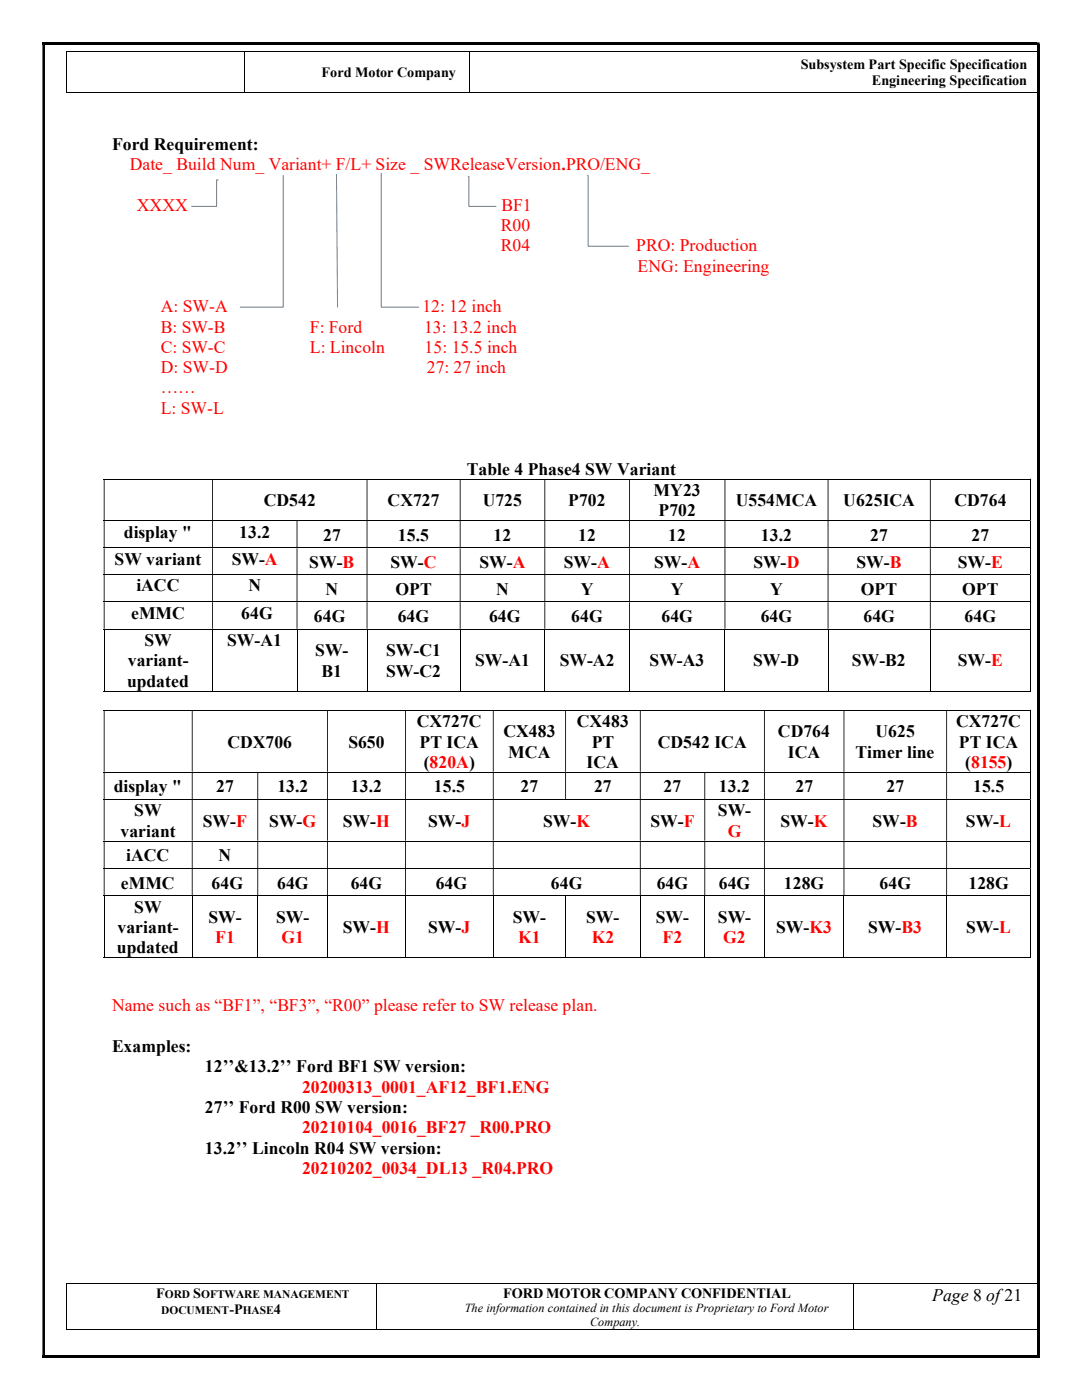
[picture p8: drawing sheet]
<svg xmlns="http://www.w3.org/2000/svg" width="216mm" height="279mm" viewBox="0 0 216 279" stroke-linecap="round" stroke-linejoin="round" font-family="sans-serif">
<defs><g id="words">
<g font-size="3.5">
<text x="22.4" y="29.8">Ford Requirement:</text>
<text x="93.2" y="94.8">Table 4 Phase4 SW Variant</text>
<text x="52.6" y="101">CD542</text>
<text x="77.3" y="101">CX727</text>
<text x="96.3" y="101">U725</text>
<text x="113.4" y="101">P702</text>
<text x="130.4" y="99">MY23</text>
<text x="146.8" y="101">U554MCA</text>
<text x="168.3" y="101">U625ICA</text>
<text x="190.5" y="101">CD764</text>
<text x="24.7" y="107.3">display &quot;</text>
<text x="47.7" y="107.3">13.2</text>
<text x="64.5" y="107.9">27</text>
<text x="79.4" y="107.9">15.5</text>
<text x="98.5" y="107.9">12</text>
<text x="115.4" y="107.9">12</text>
<text x="131.4" y="103">P702</text>
<text x="133.4" y="107.9">12</text>
<text x="151.8" y="107.9">13.2</text>
<text x="173.6" y="107.9">27</text>
<text x="193.9" y="107.9">27</text>
<text x="22.9" y="112.7">SW variant</text>
<text x="46.2" y="112.7">SW-A</text>
<text x="61.7" y="113.3">SW-B</text>
<text x="77.9" y="113.3">SW-C</text>
<text x="95.7" y="113.3">SW-A</text>
<text x="112.5" y="113.3">SW-A</text>
<text x="130.5" y="113.3">SW-A</text>
<text x="150.3" y="113.3">SW-D</text>
<text x="170.9" y="113.3">SW-B</text>
<text x="191.1" y="113.3">SW-E</text>
<text x="27.2" y="118">iACC</text>
<text x="49.6" y="118">N</text>
<text x="65" y="118.7">N</text>
<text x="78.9" y="118.7">OPT</text>
<text x="99" y="118.7">N</text>
<text x="115.9" y="118.7">Y</text>
<text x="133.8" y="118.7">Y</text>
<text x="153.6" y="118.7">Y</text>
<text x="171.8" y="118.7">OPT</text>
<text x="192" y="118.7">OPT</text>
<text x="26.2" y="123.5">eMMC</text>
<text x="48.1" y="123.5">64G</text>
<text x="62.7" y="124.1">64G</text>
<text x="79.4" y="124.1">64G</text>
<text x="97.6" y="124.1">64G</text>
<text x="114" y="124.1">64G</text>
<text x="132" y="124.1">64G</text>
<text x="151.8" y="124.1">64G</text>
<text x="172.3" y="124.1">64G</text>
<text x="192.5" y="124.1">64G</text>
<text x="28.8" y="128.9">SW</text>
<text x="45.3" y="128.9">SW-A1</text>
<text x="62.9" y="131">SW-</text>
<text x="77" y="131">SW-C1</text>
<text x="25.4" y="137.1">updated</text>
<text x="25.5" y="133">variant-</text>
<text x="64.2" y="135">B1</text>
<text x="77" y="135">SW-C2</text>
<text x="94.8" y="133">SW-A1</text>
<text x="111.7" y="133">SW-A2</text>
<text x="129.6" y="133">SW-A3</text>
<text x="150.3" y="133">SW-D</text>
<text x="170" y="133">SW-B2</text>
<text x="191.1" y="133">SW-E</text>
<text x="45.4" y="149.2">CDX706</text>
<text x="69.5" y="149.2">S650</text>
<text x="83.2" y="145.1">CX727C</text>
<text x="83.7" y="149.2">PT ICA</text>
<text x="100.5" y="147.2">CX483</text>
<text x="115.1" y="145.1">CX483</text>
<text x="118.1" y="149.2">PT</text>
<text x="131.3" y="149.2">CD542 ICA</text>
<text x="155.2" y="147.2">CD764</text>
<text x="174.7" y="147.2">U625</text>
<text x="190.8" y="145.1">CX727C</text>
<text x="191.3" y="149.2">PT ICA</text>
<text x="84.5" y="153.2">(820A)</text>
<text x="101.4" y="151.2">MCA</text>
<text x="117.1" y="153.2">ICA</text>
<text x="157.2" y="151.2">ICA</text>
<text x="170.7" y="151.2">Timer line</text>
<text x="192.6" y="153.2">(8155)</text>
<text x="22.7" y="158.1">display &quot;</text>
<text x="43.1" y="158.1">27</text>
<text x="55.3" y="158.1">13.2</text>
<text x="70" y="158.1">13.2</text>
<text x="86.6" y="158.1">15.5</text>
<text x="103.9" y="158.1">27</text>
<text x="118.5" y="158.1">27</text>
<text x="132.4" y="158.1">27</text>
<text x="143.4" y="158.1">13.2</text>
<text x="158.7" y="158.1">27</text>
<text x="176.9" y="158.1">27</text>
<text x="194.2" y="158.1">15.5</text>
<text x="24" y="167">variant</text>
<text x="26.8" y="162.9">SW</text>
<text x="40.5" y="165">SW-F</text>
<text x="53.7" y="165">SW-G</text>
<text x="68.4" y="165">SW-H</text>
<text x="85.4" y="165">SW-J</text>
<text x="108.4" y="165">SW-K</text>
<text x="129.8" y="165">SW-F</text>
<text x="143.3" y="162.9">SW-</text>
<text x="155.7" y="165">SW-K</text>
<text x="174.1" y="165">SW-B</text>
<text x="192.7" y="165">SW-L</text>
<text x="25.2" y="171.9">iACC</text>
<text x="43.6" y="171.9">N</text>
<text x="24.1" y="177.3">eMMC</text>
<text x="42.2" y="177.3">64G</text>
<text x="55.3" y="177.3">64G</text>
<text x="70" y="177.3">64G</text>
<text x="86.9" y="177.3">64G</text>
<text x="109.9" y="177.3">64G</text>
<text x="131.1" y="177.3">64G</text>
<text x="143.4" y="177.3">64G</text>
<text x="156.4" y="177.3">128G</text>
<text x="175.5" y="177.3">64G</text>
<text x="193.2" y="177.3">128G</text>
<text x="26.8" y="182.2">SW</text>
<text x="41.6" y="184.2">SW-</text>
<text x="55.1" y="184.2">SW-</text>
<text x="102.3" y="184.2">SW-</text>
<text x="117" y="184.2">SW-</text>
<text x="130.9" y="184.2">SW-</text>
<text x="143.3" y="184.2">SW-</text>
<text x="23.3" y="190.3">updated</text>
<text x="23.5" y="186.2">variant-</text>
<text x="68.4" y="186.2">SW-H</text>
<text x="85.4" y="186.2">SW-J</text>
<text x="154.9" y="186.2">SW-K3</text>
<text x="173.2" y="186.2">SW-B3</text>
<text x="192.8" y="186.2">SW-L</text>
<text x="22.4" y="209.9">Examples:</text>
<text x="40.9" y="214">12’’&amp;13.2’’ Ford BF1 SW version:</text>
<text x="40.9" y="222.1">27’’ Ford R00 SW version:</text>
<text x="40.9" y="230.2">13.2’’ Lincoln R04 SW version:</text>
<text x="186" y="259.6">Page 8 of21</text>
</g>
<g font-size="3.5" fill="#f00">
<text x="25.9" y="33.9">Date_ Build Num_ Variant+ F/L+ Size _ SWReleaseVersion.PRO/ENG_</text>
<text x="27.3" y="42">XXXX</text>
<text x="100" y="46.1">R00</text>
<text x="100.1" y="42">BF1</text>
<text x="100" y="50.1">R04</text>
<text x="127" y="50.1">PRO: Production</text>
<text x="127.2" y="54.2">ENG: Engineering</text>
<text x="32.1" y="62.3">A: SW-A</text>
<text x="84.3" y="62.3">12: 12 inch</text>
<text x="32.1" y="66.4">B: SW-B</text>
<text x="32.1" y="70.4">C: SW-C</text>
<text x="61.8" y="66.4">F: Ford</text>
<text x="61.8" y="70.4">L: Lincoln</text>
<text x="84.6" y="66.4">13: 13.2 inch</text>
<text x="84.7" y="70.4">15: 15.5 inch</text>
<text x="32.1" y="74.5">D: SW-D</text>
<text x="85.1" y="74.5">27: 27 inch</text>
<text x="32.1" y="78.5">……</text>
<text x="32.1" y="82.6">L: SW-L</text>
<text x="145.2" y="167">G</text>
<text x="42.9" y="188.3">F1</text>
<text x="56.2" y="188.3">G1</text>
<text x="103.4" y="188.3">K1</text>
<text x="118.1" y="188.3">K2</text>
<text x="132.2" y="188.3">F2</text>
<text x="144.3" y="188.3">G2</text>
<text x="22.4" y="201.8">Name such as “BF1”, “BF3”, “R00” please refer to SW release plan.</text>
<text x="60.3" y="218.1">20200313_0001_AF12_BF1.ENG</text>
<text x="60.3" y="226.1">20210104_0016_BF27 _R00.PRO</text>
<text x="60.3" y="234.3">20210202_0034_DL13 _R04.PRO</text>
</g>
<g font-size="2.8">
<text x="64.2" y="15.3">Ford Motor Company</text>
<text x="159.8" y="13.7">Subsystem Part Specific Specification</text>
<text x="174" y="17">Engineering Specification</text>
<text x="31.2" y="259">F</text>
<text x="38.6" y="259">S</text>
<text x="45.8" y="262.3">-P</text>
<text x="54.7" y="262.3">4</text>
<text x="100.4" y="259">FORD MOTOR COMPANY CONFIDENTIAL</text>
</g>
<g font-size="2.5">
<text x="92.8" y="261.9">The information contained in this document is Proprietary to Ford Motor</text>
<text x="117.7" y="264.7">Company.</text>
</g>
<g font-size="2.3">
<text x="32.2" y="262.3">DOCUMENT</text>
<text x="32.9" y="259">ORD</text>
<text x="40.1" y="259">OFTWARE MANAGEMENT</text>
<text x="48.4" y="262.3">HASE</text>
</g>
</g></defs>
<g fill="none" stroke="#000" stroke-width=".2">
<path d="M13.2 10.2h193.6M13.2 18.4h35.5M13.3 10.3v8.2M48.8 10.3v8.2M48.9 18.4h44.7M93.7 10.3v8.2M93.8 18.4h113M206.9 10.3v8.2M20.7 95.6h184.9M205.7 95.7v8.1M20.7 103.9h184.9M20.7 109.3h184.9"/>
<path d="M20.7 114.6h184.9M205.7 104v5.3M205.7 109.4v5.2M205.7 114.7v5.3M20.7 120.1h184.9M20.7 125.6h184.9M20.7 137.9h21.6M20.8 125.6v12.4M42.4 125.6v12.4M42.5 137.9h16.7M59.3 125.6v12.4M59.4 137.9h13.8"/>
<path d="M73.2 125.6v12.4M73.3 137.9h18.4M91.8 125.6v12.4M91.9 137.9h16.7M108.7 125.6v12.4M108.8 137.9h16.7M125.6 125.6v12.4M125.7 137.9h18.9M144.7 125.6v12.4M144.7 137.9h20.4M165.2 125.6v12.4M165.3 137.9h20.2"/>
<path d="M185.6 125.6v12.4M185.7 137.9h19.9M205.7 120.2v5.3M205.7 125.6v12.4M20.7 141.7h184.9M20.7 154.1h184.9M20.7 159.6h184.9M205.7 141.8v12.2M205.7 154.2v5.3M205.7 159.6v8.2M20.7 167.9h184.9M20.7 173.3h184.9"/>
<path d="M20.7 178.8h184.9M20.8 178.9v12.3M38.4 178.9v12.3M51.4 178.9v12.3M65.4 178.9v12.3M80.9 178.9v12.3M98.4 178.9v12.3M112.9 178.9v12.3M127.8 178.9v12.3M140.6 178.9v12.3M152.5 178.9v12.3M168.4 178.9v12.3"/>
<path d="M188.9 178.9v12.3M205.7 167.9v5.3M205.7 173.4v5.3M205.7 178.9v12.3M20.7 191.1h17.6M38.4 191.1h13M51.5 191.1h13.8M65.4 191.1h15.4M81 191.1h17.3M98.5 191.1h14.3M112.9 191.1h14.8M127.8 191.1h12.7"/>
<path d="M140.7 191.1h11.7M152.6 191.1h15.7M168.5 191.1h20.3M189 191.1h16.6M13.2 256.2h193.6M13.3 256.3v9.1M75.1 256.3v9.1M170.4 256.3v9.1M206.9 256.3v9.1M13.2 265.3h61.9M75.2 265.3h95.1M170.5 265.3h36.3"/>
</g>
<path d="M206.8 10.2h.2v.1h-.2zM206.8 18.3h.2v.2h-.2zM206.9 9h.5v261.4h-.5zM205.6 125.5h.1v.1h-.1zM205.6 137.8h.1v.2h-.1zM205.6 178.7h.1v.2h-.1zM205.6 191.1h.1v.1h-.1zM206.8 256.2h.2v.1h-.2zM206.8 265.3h.2v.1h-.2zM206.9 270.4h.5v.5h-.5z" fill="#000"/>
<g fill="#000">
<path d="M8.5 8.5h198.4v.5h-198.4z" fill-rule="evenodd"/>
<path d="M206.9 8.5h.5v.5h-.5zM8.5 9h.5v261.4h-.5z" fill-rule="evenodd"/>
<path d="M205.6 95.5h.1v.2h-.1zM20.7 95.7h.2v8.1h-.2zM42.3 95.7h.2v8.1h-.2zM73.2 95.7h.1v8.1h-.1zM91.7 95.7h.2v8.1h-.2zM108.6 95.7h.2v8.1h-.2zM125.5 95.7h.2v8.1h-.2zM144.6 95.7h.1v8.1h-.1zM165.1 95.7h.2v8.1h-.2zM185.5 95.7h.2v8.1h-.2z" fill-rule="evenodd"/>
<path d="M205.6 103.8h.1v.2h-.1zM20.7 104h.2v5.3h-.2zM42.3 104h.2v5.3h-.2zM59.2 104h.2v5.3h-.2zM73.2 104h.1v5.3h-.1zM91.7 104h.2v5.3h-.2zM108.6 104h.2v5.3h-.2zM125.5 104h.2v5.3h-.2zM144.6 104h.1v5.3h-.1zM165.1 104h.2v5.3h-.2zM185.5 104h.2v5.3h-.2z" fill-rule="evenodd"/>
<path d="M205.6 109.3h.1v.1h-.1zM20.7 109.4h.2v5.2h-.2zM42.3 109.4h.2v5.2h-.2zM59.2 109.4h.2v5.2h-.2zM73.2 109.4h.1v5.2h-.1zM91.7 109.4h.2v5.2h-.2zM108.6 109.4h.2v5.2h-.2zM125.5 109.4h.2v5.2h-.2zM144.6 109.4h.1v5.2h-.1zM165.1 109.4h.2v5.2h-.2zM185.5 109.4h.2v5.2h-.2z" fill-rule="evenodd"/>
<path d="M205.6 114.6h.1v.1h-.1zM20.7 114.7h.2v5.3h-.2zM42.3 114.7h.2v5.3h-.2zM59.2 114.7h.2v5.3h-.2zM73.2 114.7h.1v5.3h-.1zM91.7 114.7h.2v5.3h-.2zM108.6 114.7h.2v5.3h-.2zM125.5 114.7h.2v5.3h-.2zM144.6 114.7h.1v5.3h-.1zM165.1 114.7h.2v5.3h-.2zM185.5 114.7h.2v5.3h-.2z" fill-rule="evenodd"/>
<path d="M205.6 120h.1v.2h-.1zM20.7 120.2h.2v5.3h-.2zM42.3 120.2h.2v5.3h-.2zM59.2 120.2h.2v5.3h-.2zM73.2 120.2h.1v5.3h-.1zM91.7 120.2h.2v5.3h-.2zM108.6 120.2h.2v5.3h-.2zM125.5 120.2h.2v5.3h-.2zM144.6 120.2h.1v5.3h-.1zM165.1 120.2h.2v5.3h-.2zM185.5 120.2h.2v5.3h-.2z" fill-rule="evenodd"/>
<path d="M205.6 141.6h.1v.2h-.1zM20.7 141.8h.2v12.2h-.2zM38.3 141.8h.1v12.2h-.1zM65.3 141.8h.1v12.2h-.1zM80.8 141.8h.2v12.2h-.2zM98.3 141.8h.2v12.2h-.2zM112.8 141.8h.1v12.2h-.1zM127.7 141.8h.1v12.2h-.1zM152.4 141.8h.2v12.2h-.2zM168.3 141.8h.2v12.2h-.2zM188.8 141.8h.2v12.2h-.2z" fill-rule="evenodd"/>
<path d="M205.6 154h.1v.2h-.1zM20.7 154.2h.2v5.3h-.2zM38.3 154.2h.1v5.3h-.1zM51.4 154.2h.1v5.3h-.1zM65.3 154.2h.1v5.3h-.1zM80.8 154.2h.2v5.3h-.2zM98.3 154.2h.2v5.3h-.2zM112.8 154.2h.1v5.3h-.1zM127.7 154.2h.1v5.3h-.1zM140.5 154.2h.2v5.3h-.2zM152.4 154.2h.2v5.3h-.2zM168.3 154.2h.2v5.3h-.2zM188.8 154.2h.2v5.3h-.2z" fill-rule="evenodd"/>
<path d="M205.6 159.5h.1v.1h-.1zM20.7 159.6h.2v8.2h-.2zM38.3 159.6h.1v8.2h-.1zM51.4 159.6h.1v8.2h-.1zM65.3 159.6h.1v8.2h-.1zM80.8 159.6h.2v8.2h-.2zM98.3 159.6h.2v8.2h-.2zM127.7 159.6h.1v8.2h-.1zM140.5 159.6h.2v8.2h-.2zM152.4 159.6h.2v8.2h-.2zM168.3 159.6h.2v8.2h-.2zM188.8 159.6h.2v8.2h-.2z" fill-rule="evenodd"/>
<path d="M205.6 167.8h.1v.1h-.1zM20.7 167.9h.2v5.3h-.2zM38.3 167.9h.1v5.3h-.1zM51.4 167.9h.1v5.3h-.1zM65.3 167.9h.1v5.3h-.1zM80.8 167.9h.2v5.3h-.2zM98.3 167.9h.2v5.3h-.2zM127.7 167.9h.1v5.3h-.1zM140.5 167.9h.2v5.3h-.2zM152.4 167.9h.2v5.3h-.2zM168.3 167.9h.2v5.3h-.2zM188.8 167.9h.2v5.3h-.2z" fill-rule="evenodd"/>
<path d="M205.6 173.2h.1v.2h-.1zM20.7 173.4h.2v5.3h-.2zM38.3 173.4h.1v5.3h-.1zM51.4 173.4h.1v5.3h-.1zM65.3 173.4h.1v5.3h-.1zM80.8 173.4h.2v5.3h-.2zM98.3 173.4h.2v5.3h-.2zM127.7 173.4h.1v5.3h-.1zM140.5 173.4h.2v5.3h-.2zM152.4 173.4h.2v5.3h-.2zM168.3 173.4h.2v5.3h-.2zM188.8 173.4h.2v5.3h-.2z" fill-rule="evenodd"/>
<path d="M8.5 270.4h198.4v.5h-198.4z" fill-rule="evenodd"/>
</g>
<path d="M43.5 35.9h-.3v5.3h-5M56.5 35v26.3h-8.6M67.1 34.8l.3 26.5M76.1 34.6v26.7h7.5M93.4 35.2h.2v6h5.4M117.3 35v14.1h8.1" fill="none" stroke="#4a7ebb" stroke-width=".2"/>
<use href="#words"/>
</svg>
